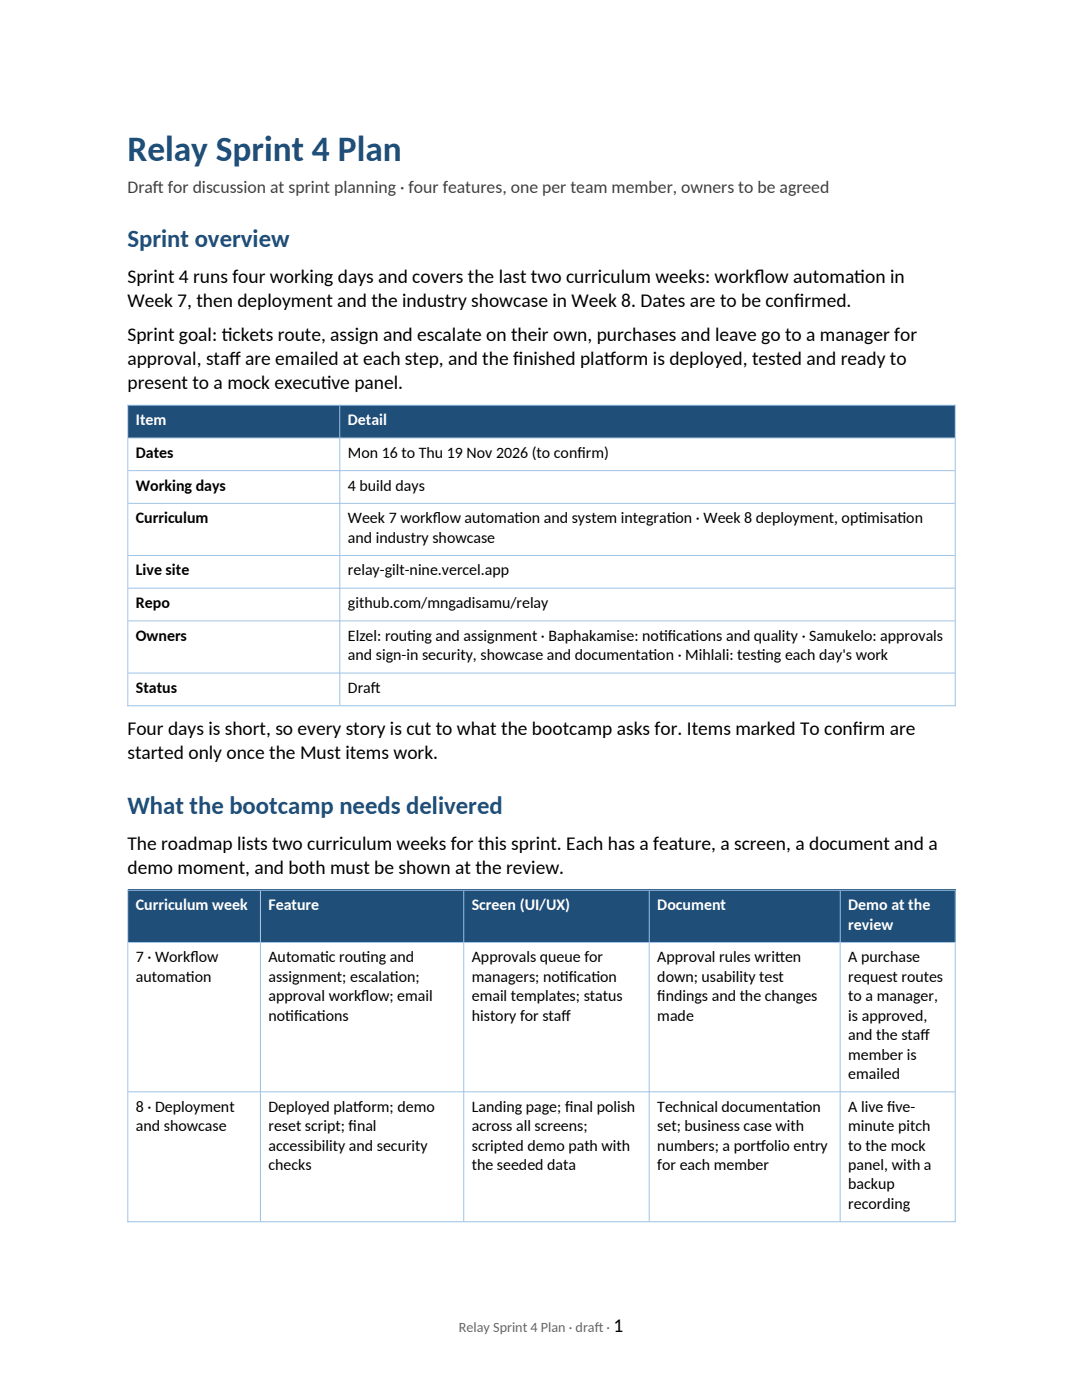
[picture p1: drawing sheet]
<svg xmlns="http://www.w3.org/2000/svg" width="216mm" height="279mm" viewBox="0 0 216 279" stroke-linecap="round" stroke-linejoin="round" font-family="sans-serif">
<defs><g id="words">
<text font-size="7.1" fill="#1f4e79" x="25.4" y="32.1">Relay Sprint 4 Plan</text>
<g font-size="4.9" fill="#1f4e79">
<text x="25.4" y="49.4">Sprint overview</text>
<text x="25.4" y="162.5">What the bootcamp needs delivered</text>
</g>
<g font-size="3.9">
<text x="25.4" y="56.5">Sprint 4 runs four working days and covers the last two curriculum weeks: workf</text>
<text x="150.5" y="56.5">low automat</text>
<text x="170.5" y="56.5">ion in</text>
<text x="25.4" y="61.3">Week 7, then deployment and the industry showcase in Week 8. Dates are to be conf</text>
<text x="158.5" y="61.3">irmed.</text>
<text x="25.4" y="68.1">Sprint goal: t</text>
<text x="44.2" y="68.1">ickets route, assign and escalate on their own, purchases and leave go to a manager for</text>
<text x="25.4" y="72.9">approval, staf</text>
<text x="25.4" y="77.6">present to a mock execut</text>
<text x="45.8" y="72.9">f are emailed at each step, and the f</text>
<text x="64" y="77.6">ive panel.</text>
<text x="102.4" y="72.9">inished plat</text>
<text x="120.5" y="72.9">form is deployed, tested and ready to</text>
<text x="25.4" y="146.7">Four days is short, so every story is cut to what the bootcamp asks for. Items marked To conf</text>
<text x="170.2" y="146.7">irm are</text>
<text x="25.4" y="151.5">started only once the Must items work.</text>
<text x="25.4" y="169.7">The roadmap lists two curriculum weeks for this sprint. Each has a feature, a screen, a document and a</text>
<text x="25.4" y="174.4">demo moment, and both must be shown at the review.</text>
<text x="122.4" y="265.9">1</text>
</g>
<g font-size="3.5" fill="#404040">
<text x="25.4" y="38.4">Draf</text>
<text x="30.5" y="38.4">t for discussion at sprint planning · four features, one per team member, owners to be agreed</text>
</g>
<g font-size="3.2" fill="#fff">
<text x="27.1" y="84.8">Item</text>
<text x="69.4" y="84.8">Detail</text>
<text x="27.1" y="181.6">Curriculum week</text>
<text x="53.6" y="181.6">Feature</text>
<text x="94.1" y="181.6">Screen (UI/UX)</text>
<text x="131.2" y="181.6">Document</text>
<text x="169.3" y="181.6">Demo at the</text>
<text x="169.3" y="185.5">review</text>
</g>
<g font-size="3.2">
<text x="27.1" y="91.4">Dates</text>
<text x="69.4" y="91.4">Mon 16 to Thu 19 Nov 2026 (to conf</text>
<text x="115.2" y="91.4">irm)</text>
<text x="27.1" y="97.9">Working days</text>
<text x="69.4" y="97.9">4 build days</text>
<text x="27.1" y="104.4">Curriculum</text>
<text x="69.4" y="104.4">Week 7 workf</text>
<text x="86.4" y="104.4">low automat</text>
<text x="102.7" y="104.4">ion and system integrat</text>
<text x="133" y="104.4">ion · Week 8 deployment, opt</text>
<text x="171.3" y="104.4">imisat</text>
<text x="179.1" y="104.4">ion</text>
<text x="69.4" y="108.3">and industry showcase</text>
<text x="27.1" y="114.8">Live site</text>
<text x="69.4" y="114.8">relay-gilt-nine.vercel.app</text>
<text x="27.1" y="121.4">Repo</text>
<text x="69.4" y="121.4">github.com/mngadisamu/relay</text>
<text x="27.1" y="127.9">Owners</text>
<text x="69.4" y="127.9">Elzel: rout</text>
<text x="69.4" y="131.8">and sign-in security, showcase and documentat</text>
<text x="81.3" y="127.9">ing and assignment · Baphakamise: noticat</text>
<text x="129.4" y="131.8">ion · Mihlali: test</text>
<text x="131.5" y="127.9">if</text>
<text x="137.8" y="127.9">ions and quality · Samukelo: approvals</text>
<text x="151" y="131.8">ing each day's work</text>
<text x="27.1" y="138.3">Status</text>
<text x="69.4" y="138.3">Draf</text>
<text x="74" y="138.3">t</text>
<text x="27.1" y="192.1">7 · Workf</text>
<text x="27.1" y="195.9">automat</text>
<text x="37.1" y="195.9">ion</text>
<text x="38" y="192.1">low</text>
<text x="53.6" y="192.1">Automat</text>
<text x="53.6" y="195.9">assignment; escalat</text>
<text x="63.9" y="192.1">ic rout</text>
<text x="72.1" y="192.1">ing and</text>
<text x="77.8" y="195.9">ion;</text>
<text x="94.1" y="192.1">Approvals queue for</text>
<text x="94.1" y="195.9">managers; noticat</text>
<text x="111.7" y="195.9">if</text>
<text x="118" y="195.9">ion</text>
<text x="131.2" y="192.1">Approval rules writ</text>
<text x="131.2" y="195.9">down; usability test</text>
<text x="154.6" y="192.1">ten</text>
<text x="169.3" y="192.1">A purchase</text>
<text x="169.3" y="195.9">request routes</text>
<text x="53.6" y="199.8">approval workf</text>
<text x="53.6" y="203.7">noticat</text>
<text x="56.9" y="203.7">if</text>
<text x="63.2" y="203.7">ions</text>
<text x="72.1" y="199.8">low; email</text>
<text x="94.1" y="199.8">email templates; status</text>
<text x="94.1" y="203.7">history for staf</text>
<text x="112.1" y="203.7">f</text>
<text x="131.2" y="199.8">f</text>
<text x="131.2" y="199.8">indings and the changes</text>
<text x="131.2" y="203.7">made</text>
<text x="169.3" y="199.8">to a manager,</text>
<text x="169.3" y="203.7">is approved,</text>
<text x="169.3" y="207.6">and the staf</text>
<text x="183.7" y="207.6">f</text>
<text x="169.3" y="211.5">member is</text>
<text x="169.3" y="215.3">emailed</text>
<text x="27.1" y="221.9">8 · Deployment</text>
<text x="53.6" y="221.9">Deployed plat</text>
<text x="70.5" y="221.9">form; demo</text>
<text x="94.1" y="221.9">Landing page; f</text>
<text x="112.8" y="221.9">inal polish</text>
<text x="131.2" y="221.9">Technical documentat</text>
<text x="158.7" y="221.9">ion</text>
<text x="169.3" y="221.9">A live f</text>
<text x="177" y="221.9">ive-</text>
<text x="27.1" y="225.7">and showcase</text>
<text x="53.6" y="225.7">reset script; f</text>
<text x="69.6" y="225.7">inal</text>
<text x="94.1" y="225.7">across all screens;</text>
<text x="131.2" y="225.7">set; business case with</text>
<text x="169.3" y="225.7">minute pitch</text>
<text x="53.6" y="229.6">accessibility and security</text>
<text x="53.6" y="233.5">checks</text>
<text x="94.1" y="229.6">scripted demo path with</text>
<text x="94.1" y="233.5">the seeded data</text>
<text x="131.2" y="229.6">numbers; a port</text>
<text x="131.2" y="233.5">for each member</text>
<text x="150.9" y="229.6">folio entry</text>
<text x="169.3" y="229.6">to the mock</text>
<text x="169.3" y="233.5">panel, with a</text>
<text x="169.3" y="237.4">backup</text>
<text x="169.3" y="241.3">recording</text>
</g>
<g font-size="2.8" fill="#666">
<text x="91.6" y="265.9">Relay Sprint 4 Plan · draf</text>
<text x="118.7" y="265.9">t ·</text>
</g>
</g></defs>
<g fill="#1f4e79">
<path d="M25.5 80.8h42.3v6.5h-42.3z" fill-rule="evenodd"/>
<path d="M67.8 80.8h122.8v6.5h-122.8z" fill-rule="evenodd"/>
<path d="M25.5 177.6h26.4v10.4h-26.4z" fill-rule="evenodd"/>
<path d="M52 177.6h40.5v10.4h-40.5z" fill-rule="evenodd"/>
<path d="M92.5 177.6h37v10.4h-37z" fill-rule="evenodd"/>
<path d="M129.5 177.6h38.1v10.4h-38.1z" fill-rule="evenodd"/>
<path d="M167.6 177.6h23v10.4h-23z" fill-rule="evenodd"/>
<path d="M25.5 80.8h42.3v6.5h-42.3z" fill-rule="evenodd"/>
<path d="M67.8 80.8h122.8v6.5h-122.8z" fill-rule="evenodd"/>
<path d="M25.5 177.6h26.4v10.4h-26.4z" fill-rule="evenodd"/>
<path d="M52 177.6h40.5v10.4h-40.5z" fill-rule="evenodd"/>
<path d="M92.5 177.6h37v10.4h-37z" fill-rule="evenodd"/>
<path d="M129.5 177.6h38.1v10.4h-38.1z" fill-rule="evenodd"/>
<path d="M167.6 177.6h23v10.4h-23z" fill-rule="evenodd"/>
</g>
<g fill="none" stroke="#9dc3e6" stroke-width=".2">
<path d="M25.4 80.9h165.3M25.5 80.8v60.1M25.6 87.4h164.9M25.6 93.9h164.9M67.8 81v59.8M190.6 80.8v60.1M25.6 100.5h164.9M25.6 110.9h164.9M25.6 117.4h164.9M25.6 123.9h164.9M25.6 134.3h164.9M25.4 140.8h165.3"/>
<path d="M25.4 177.7h165.3M25.5 177.6v66.3M52 177.8v65.9M92.5 177.8v65.9M129.5 177.8v65.9M167.6 177.8v65.9M190.6 177.6v66.3M25.6 188.1h164.9M25.6 217.9h164.9M25.4 243.8h165.3"/>
</g>
<use href="#words"/>
</svg>
